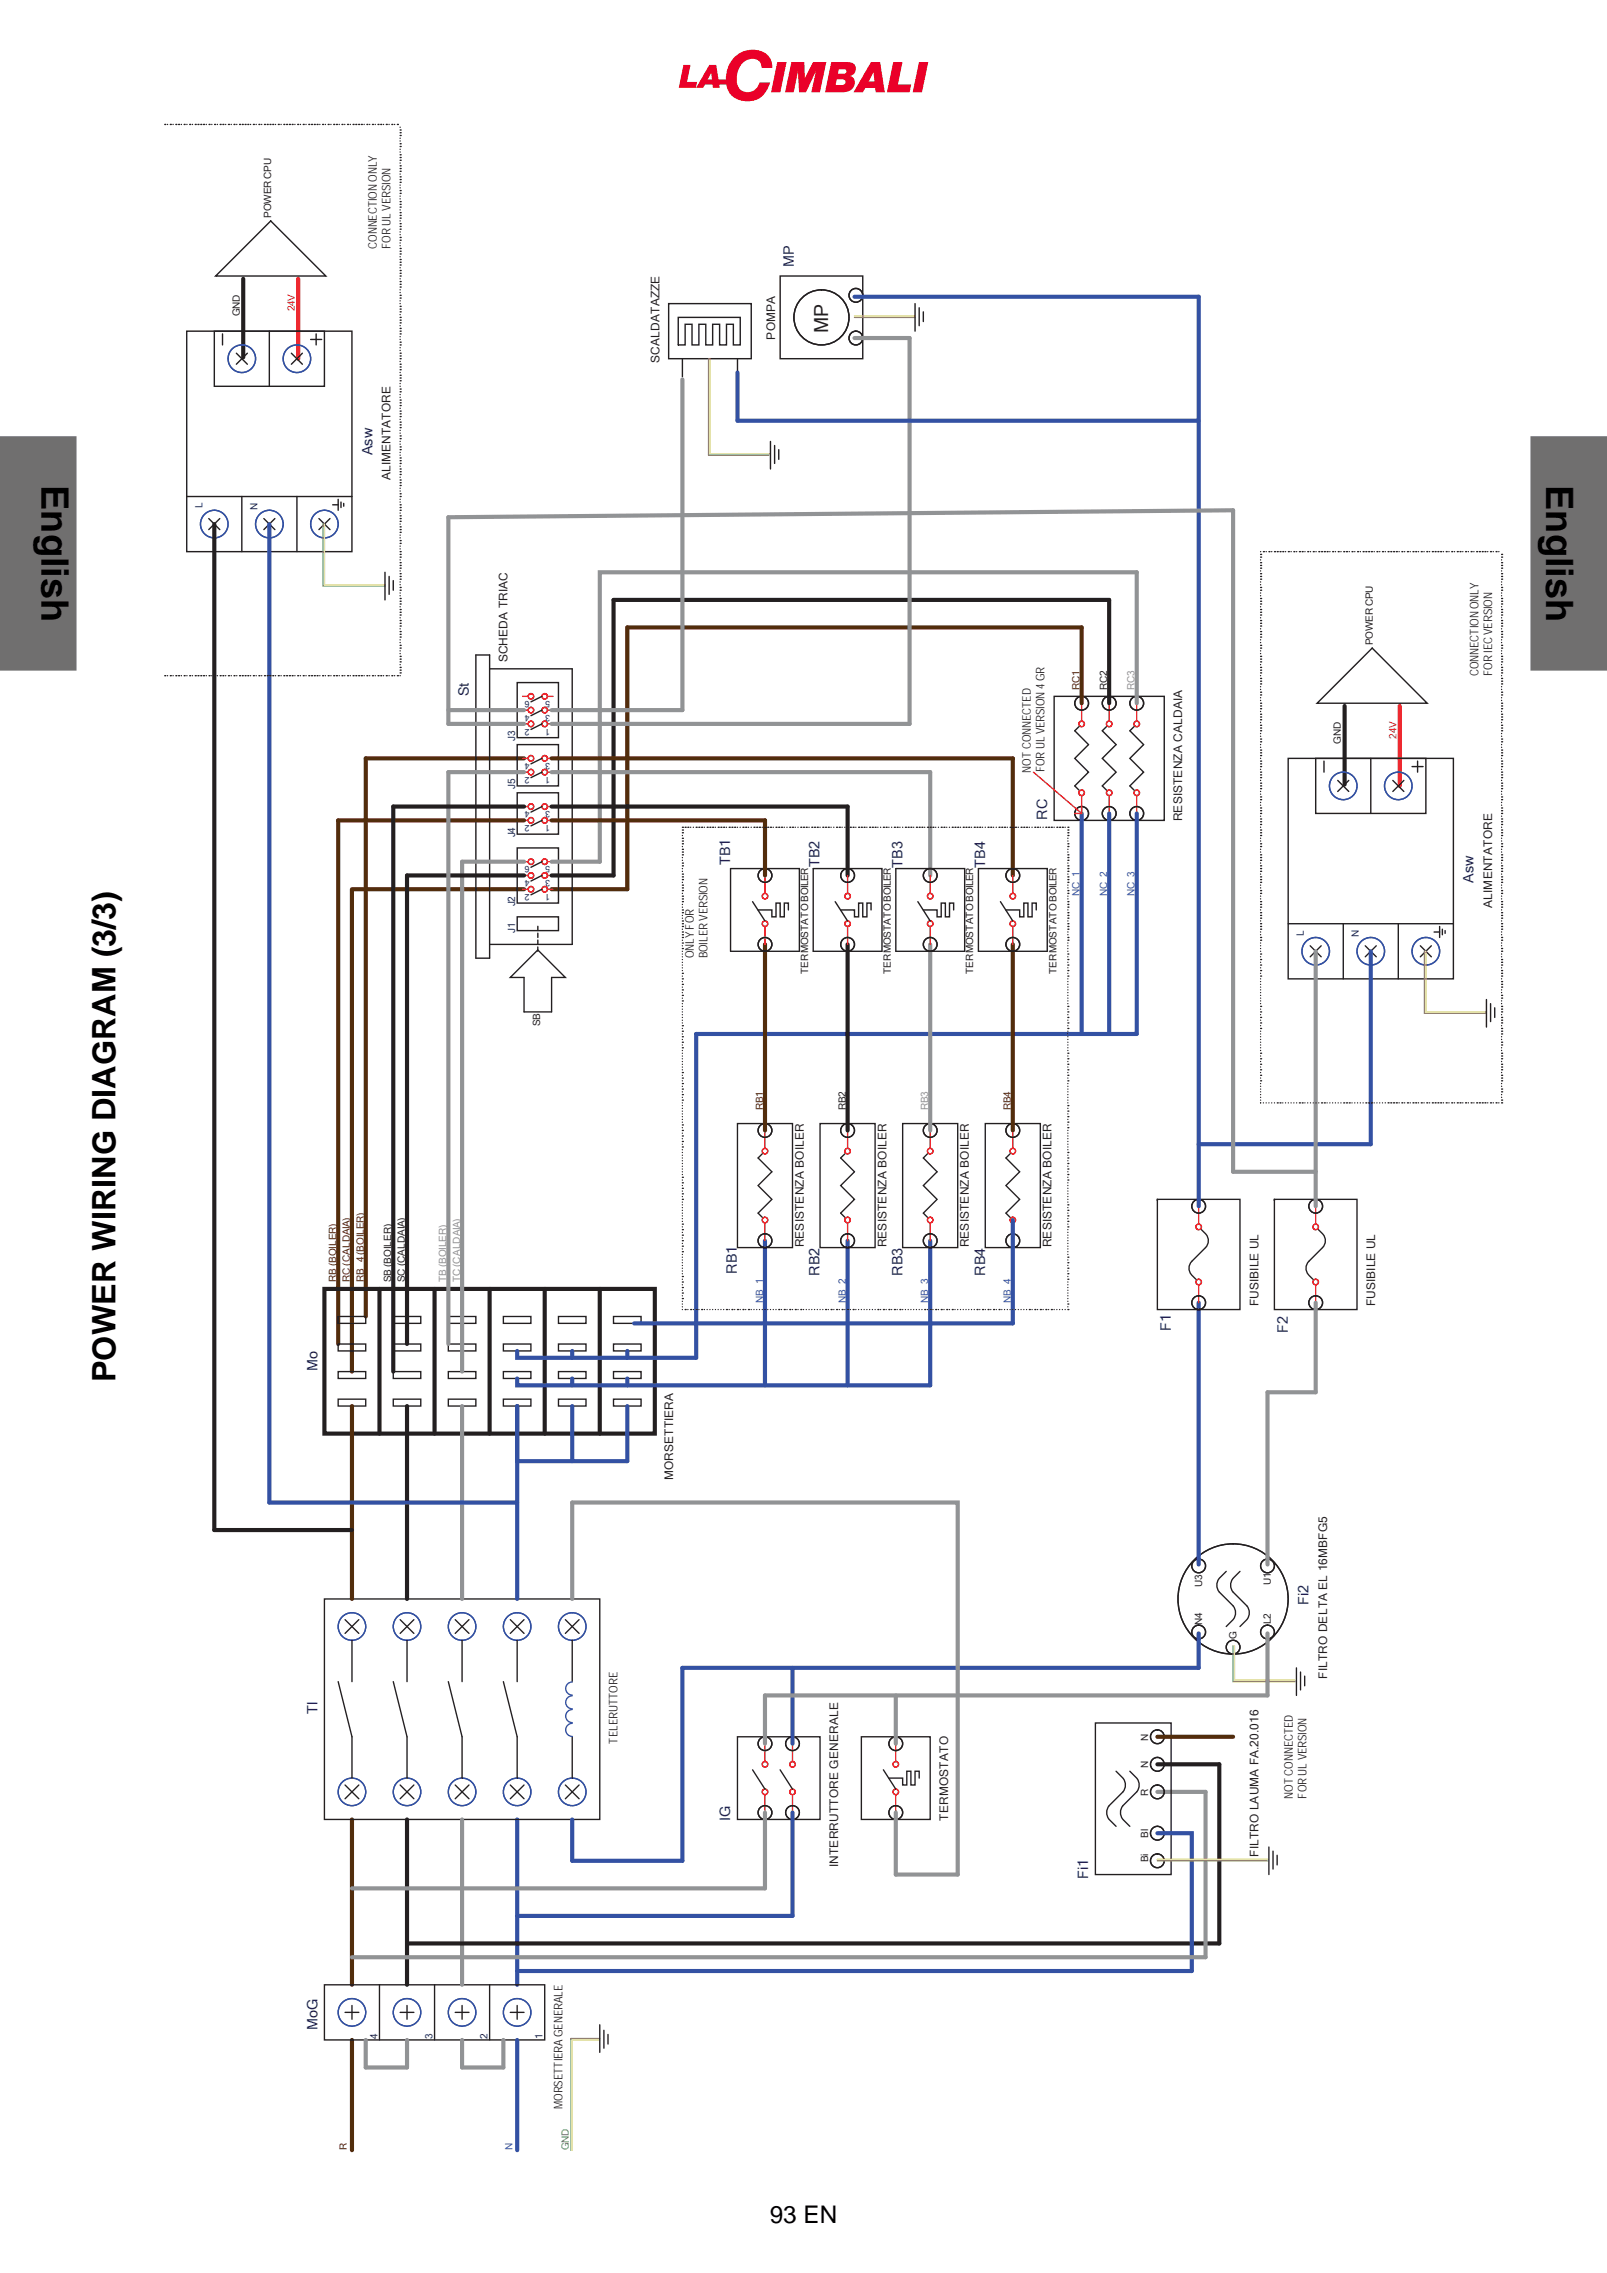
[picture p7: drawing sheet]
<svg xmlns="http://www.w3.org/2000/svg" width="210mm" height="297mm" viewBox="0 0 210 297" stroke-linecap="round" stroke-linejoin="round" font-family="sans-serif">
<defs><g id="words">
<g font-size="4.9">
<text x="5.4" y="63.4" transform="rotate(90 5.4 63.4)">English</text>
<text x="202.1" y="63.4" transform="rotate(90 202.1 63.4)">English</text>
</g>
<text font-size="4.2" x="15.1" y="180.6" transform="rotate(-90 15.1 180.6)">POWER WIRING DIAGRAM (3/3)</text>
<text font-size="3.2" x="100.6" y="290.5">93 EN</text>
<text font-size="2.5" fill="#231f20" x="108.2" y="43.5" transform="rotate(-90 108.2 43.5)">MP</text>
<g font-size="1.9" fill="#241e58">
<text x="103.7" y="34.9" transform="rotate(-90 103.7 34.9)">MP</text>
<text x="48.7" y="59.5" transform="rotate(-90 48.7 59.5)">Asw</text>
<text x="61.3" y="91" transform="rotate(-90 61.3 91)">St</text>
<text x="136.8" y="107.2" transform="rotate(-90 136.8 107.2)">RC</text>
<text x="95.4" y="113" transform="rotate(-90 95.4 113)">TB1</text>
<text x="107.1" y="113.3" transform="rotate(-90 107.1 113.3)">TB2</text>
<text x="118" y="113.4" transform="rotate(-90 118 113.4)">TB3</text>
<text x="128.7" y="113.4" transform="rotate(-90 128.7 113.4)">TB4</text>
<text x="192.5" y="115.3" transform="rotate(-90 192.5 115.3)">Asw</text>
<text x="96.3" y="166.4" transform="rotate(-90 96.3 166.4)">RB1</text>
<text x="107.1" y="166.7" transform="rotate(-90 107.1 166.7)">RB2</text>
<text x="118" y="166.7" transform="rotate(-90 118 166.7)">RB3</text>
<text x="128.7" y="166.7" transform="rotate(-90 128.7 166.7)">RB4</text>
<text x="153" y="174" transform="rotate(-90 153 174)">F1</text>
<text x="41.5" y="179.1" transform="rotate(-90 41.5 179.1)">Mo</text>
<text x="168.3" y="174.2" transform="rotate(-90 168.3 174.2)">F2</text>
<text x="171" y="209.7" transform="rotate(-90 171 209.7)">Fi2</text>
<text x="41.5" y="223.9" transform="rotate(-90 41.5 223.9)">Tl</text>
<text x="95.4" y="237.9" transform="rotate(-90 95.4 237.9)">IG</text>
<text x="142.2" y="245.5" transform="rotate(-90 142.2 245.5)">Fi1</text>
<text x="41.5" y="265.2" transform="rotate(-90 41.5 265.2)">MoG</text>
</g>
<g font-size="1.6" fill="#231f20">
<text x="49.2" y="32.5" transform="rotate(-90 49.2 32.5)">CONNECTION ONLY</text>
<text x="51" y="32.5" transform="rotate(-90 51 32.5)">FOR UL VERSION</text>
<text x="86.2" y="47.4" transform="rotate(-90 86.2 47.4)">SCALDATAZZE</text>
<text x="101.3" y="44.4" transform="rotate(-90 101.3 44.4)">POMPA</text>
<text x="51" y="62.8" transform="rotate(-90 51 62.8)">ALIMENTATORE</text>
<text x="66.3" y="86.6" transform="rotate(-90 66.3 86.6)">SCHEDA TRIAC</text>
<text x="193.2" y="88.3" transform="rotate(-90 193.2 88.3)">CONNECTION ONLY</text>
<text x="195" y="88.3" transform="rotate(-90 195 88.3)">FOR IEC VERSION</text>
<text x="134.7" y="100.9" transform="rotate(-90 134.7 100.9)">NOT CONNECTED</text>
<text x="136.5" y="100.9" transform="rotate(-90 136.5 100.9)">FOR UL VERSION 4GR</text>
<text x="154.5" y="107.3" transform="rotate(-90 154.5 107.3)">RESISTENZA CALDAIA</text>
<text x="195" y="118.6" transform="rotate(-90 195 118.6)">ALIMENTATORE</text>
<text x="90.7" y="125.2" transform="rotate(-90 90.7 125.2)">ONLY FOR</text>
<text x="92.5" y="125.2" transform="rotate(-90 92.5 125.2)">BOILER VERSION</text>
<text x="105" y="163" transform="rotate(-90 105 163)">RESISTENZA BOILER</text>
<text x="115.8" y="163" transform="rotate(-90 115.8 163)">RESISTENZA BOILER</text>
<text x="126.6" y="163" transform="rotate(-90 126.6 163)">RESISTENZA BOILER</text>
<text x="137.4" y="163" transform="rotate(-90 137.4 163)">RESISTENZA BOILER</text>
<text x="164.4" y="170.7" transform="rotate(-90 164.4 170.7)">FUSIBILE UL</text>
<text x="179.7" y="170.7" transform="rotate(-90 179.7 170.7)">FUSIBILE UL</text>
<text x="88" y="193.4" transform="rotate(-90 88 193.4)">MORSETTIERA</text>
<text x="173.4" y="219.3" transform="rotate(-90 173.4 219.3)">FILTRO DELTA EL 16MBFG5</text>
<text x="80.7" y="227.8" transform="rotate(-90 80.7 227.8)">TELERUTTORE</text>
<text x="123.9" y="237.9" transform="rotate(-90 123.9 237.9)">TERMOSTATO</text>
<text x="168.9" y="235" transform="rotate(-90 168.9 235)">NOT CONNECTED</text>
<text x="170.7" y="235" transform="rotate(-90 170.7 235)">FOR UL VERSION</text>
<text x="109.5" y="243.9" transform="rotate(-90 109.5 243.9)">INTERRUTTORE GENERALE</text>
<text x="164.4" y="242.6" transform="rotate(-90 164.4 242.6)">FILTRO LAUMA FA.20.016</text>
<text x="73.5" y="275.6" transform="rotate(-90 73.5 275.6)">MORSETTIERA GENERALE</text>
</g>
<g font-size="1.3" fill="#231f20">
<text x="35.4" y="28.5" transform="rotate(-90 35.4 28.5)">POWER CPU</text>
<text x="31.4" y="41.3" transform="rotate(-90 31.4 41.3)">GND</text>
<text x="179.4" y="84.3" transform="rotate(-90 179.4 84.3)">POWER CPU</text>
<text x="144.7" y="90.1" transform="rotate(-90 144.7 90.1)">RC2</text>
<text x="175.2" y="97.2" transform="rotate(-90 175.2 97.2)">GND</text>
<text x="105.6" y="127.3" transform="rotate(-90 105.6 127.3)">TERMOSTATOBOILER</text>
<text x="116.4" y="127.3" transform="rotate(-90 116.4 127.3)">TERMOSTATOBOILER</text>
<text x="127.2" y="127.3" transform="rotate(-90 127.2 127.3)">TERMOSTATOBOILER</text>
<text x="138.1" y="127.3" transform="rotate(-90 138.1 127.3)">TERMOSTATOBOILER</text>
<text x="70.6" y="134.1" transform="rotate(-90 70.6 134.1)">SB</text>
<text x="110.5" y="145" transform="rotate(-90 110.5 145)">RB2</text>
<text x="51.1" y="167.6" transform="rotate(-90 51.1 167.6)">SB (BOILER)</text>
<text x="52.9" y="167.6" transform="rotate(-90 52.9 167.6)">SC (CALDAIA)</text>
<text x="157.1" y="207.3" transform="rotate(-90 157.1 207.3)">U3</text>
<text x="166.1" y="207.1" transform="rotate(-90 166.1 207.1)">U1</text>
<text x="157.1" y="212.3" transform="rotate(-90 157.1 212.3)">N4</text>
<text x="161.6" y="214.2" transform="rotate(-90 161.6 214.2)">G</text>
<text x="166.1" y="212.1" transform="rotate(-90 166.1 212.1)">L2</text>
<text x="150.1" y="227.4" transform="rotate(-90 150.1 227.4)">N</text>
<text x="150.1" y="231" transform="rotate(-90 150.1 231)">N</text>
<text x="150.1" y="234.6" transform="rotate(-90 150.1 234.6)">R</text>
<text x="150.1" y="243.3" transform="rotate(-90 150.1 243.3)">Bi</text>
<text x="150.1" y="240.1" transform="rotate(-90 150.1 240.1)">Bl</text>
</g>
<g font-size="1.3" fill="#ee2424">
<text x="38.5" y="40.7" transform="rotate(-90 38.5 40.7)">24V</text>
<text x="182.5" y="96.5" transform="rotate(-90 182.5 96.5)">24V</text>
</g>
<g font-size="1.3" fill="#241e58">
<text x="26.5" y="66.4" transform="rotate(-90 26.5 66.4)">L</text>
<text x="33.6" y="66.6" transform="rotate(-90 33.6 66.6)">N</text>
<text x="67.3" y="96.8" transform="rotate(-90 67.3 96.8)">J3</text>
<text x="67.3" y="103.1" transform="rotate(-90 67.3 103.1)">J5</text>
<text x="67.3" y="109.4" transform="rotate(-90 67.3 109.4)">J4</text>
<text x="67.3" y="118.4" transform="rotate(-90 67.3 118.4)">J2</text>
<text x="67.3" y="121.9" transform="rotate(-90 67.3 121.9)">J1</text>
<text x="170.4" y="122.3" transform="rotate(-90 170.4 122.3)">L</text>
<text x="177.6" y="122.4" transform="rotate(-90 177.6 122.4)">N</text>
<text x="49.3" y="266.4" transform="rotate(-90 49.3 266.4)">4</text>
<text x="56.5" y="266.4" transform="rotate(-90 56.5 266.4)">3</text>
<text x="63.7" y="266.4" transform="rotate(-90 63.7 266.4)">2</text>
<text x="70.9" y="266.4" transform="rotate(-90 70.9 266.4)">1</text>
</g>
<g font-size="1.3" fill="#522d0c">
<text x="141.1" y="90.1" transform="rotate(-90 141.1 90.1)">RC1</text>
<text x="99.7" y="145" transform="rotate(-90 99.7 145)">RB1</text>
<text x="132.1" y="145" transform="rotate(-90 132.1 145)">RB4</text>
<text x="43.9" y="167.6" transform="rotate(-90 43.9 167.6)">RB (BOILER)</text>
<text x="45.7" y="167.6" transform="rotate(-90 45.7 167.6)">RC (CALDAIA)</text>
<text x="47.5" y="167.6" transform="rotate(-90 47.5 167.6)">RB_4 (BOILER)</text>
<text x="45.3" y="281" transform="rotate(-90 45.3 281)">R</text>
</g>
<g font-size="1.3" fill="#919395">
<text x="148.3" y="90.1" transform="rotate(-90 148.3 90.1)">RC3</text>
<text x="121.3" y="145" transform="rotate(-90 121.3 145)">RB3</text>
<text x="58.3" y="167.6" transform="rotate(-90 58.3 167.6)">TB (BOILER)</text>
<text x="60.1" y="167.6" transform="rotate(-90 60.1 167.6)">TC (CALDAIA)</text>
</g>
<g font-size="1.3" fill="#3351a3">
<text x="141.1" y="117.1" transform="rotate(-90 141.1 117.1)">NC_1</text>
<text x="144.7" y="117.1" transform="rotate(-90 144.7 117.1)">NC_2</text>
<text x="148.3" y="117.1" transform="rotate(-90 148.3 117.1)">NC_3</text>
<text x="99.7" y="170.3" transform="rotate(-90 99.7 170.3)">NB_1</text>
<text x="110.5" y="170.3" transform="rotate(-90 110.5 170.3)">NB_2</text>
<text x="121.3" y="170.3" transform="rotate(-90 121.3 170.3)">NB_3</text>
<text x="132.1" y="170.3" transform="rotate(-90 132.1 170.3)">NB_4</text>
<text x="67" y="281" transform="rotate(-90 67 281)">N</text>
</g>
<text font-size="1.3" fill="#39b54a" x="74.3" y="281" transform="rotate(-90 74.3 281)">GND</text>
<g font-size="1.1" fill="#241e58">
<text x="69.2" y="93.4" transform="rotate(-180 69.2 93.4)">4</text>
<text x="69.2" y="91.6" transform="rotate(-180 69.2 91.6)">6</text>
<text x="69.2" y="95.2" transform="rotate(-180 69.2 95.2)">2</text>
<text x="71.9" y="93.4" transform="rotate(-180 71.9 93.4)">3</text>
<text x="71.9" y="91.6" transform="rotate(-180 71.9 91.6)">5</text>
<text x="71.9" y="95.2" transform="rotate(-180 71.9 95.2)">1</text>
<text x="69.2" y="99.7" transform="rotate(-180 69.2 99.7)">4</text>
<text x="69.2" y="101.5" transform="rotate(-180 69.2 101.5)">2</text>
<text x="71.9" y="99.7" transform="rotate(-180 71.9 99.7)">3</text>
<text x="71.9" y="101.5" transform="rotate(-180 71.9 101.5)">1</text>
<text x="69.2" y="106" transform="rotate(-180 69.2 106)">4</text>
<text x="69.2" y="107.8" transform="rotate(-180 69.2 107.8)">2</text>
<text x="71.9" y="106" transform="rotate(-180 71.9 106)">3</text>
<text x="71.9" y="107.8" transform="rotate(-180 71.9 107.8)">1</text>
<text x="69.2" y="113.2" transform="rotate(-180 69.2 113.2)">6</text>
<text x="71.9" y="113.2" transform="rotate(-180 71.9 113.2)">5</text>
<text x="69.2" y="115" transform="rotate(-180 69.2 115)">4</text>
<text x="69.2" y="116.8" transform="rotate(-180 69.2 116.8)">2</text>
<text x="71.9" y="115" transform="rotate(-180 71.9 115)">3</text>
<text x="71.9" y="116.8" transform="rotate(-180 71.9 116.8)">1</text>
</g>
</g></defs>
<g fill="#706f6f" stroke="#706f6f" stroke-width=".4">
<path d="M200.2 57.2h9.9v30.2h-9.9z"/>
<path d="M-.1 57.2h9.9v30.2h-9.9z"/>
</g>
<g fill="none" stroke="#522d0c" stroke-width=".54">
<path d="M68.5 99.1h-20.7v72.9M72.1 99.1h60.3v15.3M141.3 91.9v-9.9h-59.3v34.2h-9.9M46 116.2v63M46.2 116.2h22.3M68.5 107.2h-24.3v68.4M72.1 107.2h27.9v7.2M100 123.4v24.3M132.4 123.4v24.3M46 183.7v25.2M46 237.7v21.6M151.2 226.9h9.9"/>
<path d="M46 266.5v14.5"/>
</g>
<g fill="none" stroke="#231f20" stroke-width=".18">
<path d="M21.5 16.3h.1M21.9 16.3h.1M22.3 16.3h.1M22.6 16.3h.1M23 16.3h.1M23.3 16.3h.1M23.7 16.3h.1M24.1 16.3h.1M24.4 16.3h.1M24.8 16.3h.1M25.1 16.3h.1M25.5 16.3h.1"/>
<path d="M25.9 16.3h.1M26.2 16.3h.1M26.6 16.3h.1M27 16.3h.1M27.3 16.3h.1M27.7 16.3h.1M28 16.3h.1M28.4 16.3h.1M28.8 16.3h.1M29.1 16.3h.1M29.5 16.3h.1M29.9 16.3h.1"/>
<path d="M30.2 16.3h.1M30.6 16.3h.1M30.9 16.3h.1M31.3 16.3h.1M31.7 16.3h.1M32 16.3h.1M32.4 16.3h.1M32.7 16.3h.1M33.1 16.3h.1M33.5 16.3h.1M33.8 16.3h.1M34.2 16.3h.1"/>
<path d="M34.6 16.3h.1M34.9 16.3h.1M35.3 16.3h.1M35.6 16.3h.1M36 16.3h.1M36.4 16.3h.1M36.7 16.3h.1M37.1 16.3h.1M37.5 16.3h.1M37.8 16.3h.1M38.2 16.3h.1M38.5 16.3h.1"/>
<path d="M38.9 16.3h.1M39.3 16.3h.1M39.6 16.3h.1M40 16.3h.1M40.4 16.3h.1M40.7 16.3h.1M41.1 16.3h.1M41.4 16.3h.1M41.8 16.3h.1M42.2 16.3h.1M42.5 16.3h.1M42.9 16.3h.1"/>
<path d="M43.2 16.3h.1M43.6 16.3h.1M44 16.3h.1M44.3 16.3h.1M44.7 16.3h.1M45 16.3h.1M45.4 16.3h.1M45.8 16.3h.1M46.1 16.3h.1M46.5 16.3h.1M46.9 16.3h.1M47.2 16.3h.1"/>
<path d="M47.6 16.3h.1M47.9 16.3h.1M48.3 16.3h.1M48.7 16.3h.1M49 16.3h.1M49.4 16.3h.1M49.8 16.3h.1M50.1 16.3h.1M50.5 16.3h.1M50.8 16.3h.1M51.2 16.3h.1M51.6 16.3h.1"/>
<path d="M51.9 16.3h.1M52.3 19.1h.1M52.3 18.8h.1M52.3 17.7h.1M52.3 17.3h.1M52.3 17h.1M52.3 16.6h.1M52.3 18.1h.1M52.3 18.4h.1M52.3 19.5h.1M52.3 19.9h.1M28.2 36.1l7.2-7.2 7.2 7.2z"/>
<path d="M52.3 38.9h.1M52.3 38.6h.1M52.3 37.5h.1M52.3 37.1h.1M52.3 36.8h.1M52.3 36.1h.1M52.3 35.7h.1M52.3 35.4h.1M52.3 34.6h.1M52.3 34.3h.1M52.3 33.9h.1M52.3 33.2h.1"/>
<path d="M52.3 32.8h.1M52.3 32.5h.1M52.3 31.4h.1M52.3 31h.1M52.3 29.9h.1M52.3 29.6h.1M52.3 29.2h.1M52.3 28.5h.1M52.3 28.1h.1M52.3 27.8h.1M52.3 27.1h.1M52.3 26.7h.1"/>
<path d="M52.3 26.3h.1M52.3 25.3h.1M52.3 24.9h.1M52.3 23.8h.1M52.3 23.5h.1M52.3 23.1h.1M52.3 22.4h.1M52.3 22h.1M52.3 21.7h.1M52.3 20.9h.1M52.3 20.6h.1M52.3 20.2h.1"/>
<path d="M52.3 21.3h.1M52.3 22.7h.1M52.3 24.2h.1M52.3 24.5h.1M52.3 25.6h.1M52.3 26h.1M52.3 27.4h.1M52.3 28.9h.1M52.3 30.3h.1M52.3 30.7h.1M52.3 31.7v.1M52.3 32.1h.1"/>
<path d="M52.3 33.5v.1M52.3 35h.1M52.3 36.4h.1M52.3 37.9h.1M52.3 38.2h.1M52.3 39.3h.1M52.3 39.7h.1M87.4 39.7h10.8v7.2h-10.8zM102 36.1h10.7v10.8h-10.7zM119.6 39.7v3.6M24.4 43.3h21.6v28.8h-21.6zM28 43.3h14.4v7.2h-14.4z"/>
<path d="M29.1 43.6v1.5M30.9 46.2l1.4 1.4M32.3 46.2l-1.4 1.4M35.2 43.3v7.2M38.1 46.2l1.4 1.4M39.5 46.2l-1.4 1.4M40.6 44.4h1.4M41.3 43.6v1.5M52.3 47.6h.1M52.3 46.9h.1M52.3 46.5h.1M52.3 46.2h.1"/>
<path d="M52.3 45.1h.1M52.3 44.7h.1M52.3 43.6h.1M52.3 43.3h.1M52.3 42.9h.1M52.3 42.2h.1M52.3 41.8h.1M52.3 41.5h.1M52.3 40.7h.1M52.3 40.4h.1M52.3 40h.1M52.3 41.1h.1"/>
<path d="M52.3 42.5v.1M52.3 44h.1M52.3 44.3v.1M52.3 45.4h.1M52.3 45.8h.1M52.3 47.2h.1M52.3 59.8h.1M52.3 58.8h.1M52.3 58.4h.1M52.3 57.3h.1M52.3 57h.1M52.3 55.9h.1"/>
<path d="M52.3 55.5h.1M52.3 55.2h.1M52.3 54.4h.1M52.3 54.1h.1M52.3 53.7h.1M52.3 53h.1M52.3 52.6h.1M52.3 52.3h.1M52.3 51.2h.1M52.3 50.8h.1M52.3 49.8h.1M52.3 49.4h.1"/>
<path d="M52.3 49h.1M52.3 48.3h.1M52.3 48h.1M52.3 48.7h.1M52.3 50.1h.1M52.3 50.5h.1M52.3 51.6h.1M52.3 51.9h.1M52.3 53.3v.1M52.3 54.8h.1M52.3 56.2h.1M52.3 56.6h.1"/>
<path d="M52.3 57.7h.1M52.3 58h.1M52.3 59.1h.1M52.3 59.5h.1M88.6 41.5h8.1v3.6h-.9v-2.7h-.9v2.7h-.9v-2.7h-.9v2.7h-.9v-2.7h-.9v2.7h-.9v-2.7h-.9v2.7h-.9zM89.2 46.9v2.3M96.4 46.9v2.3M100.7 57.7v3.6M101.2 58.2v2.4M101.8 58.8v1.2M120.1 40.2v2.4M120.7 40.7v1.3"/>
<path d="M24.4 64.9h21.6M27.3 67.8l1.4 1.4M28.7 67.8l-1.4 1.4M31.6 64.9v7.2M34.5 67.8l1.4 1.4M35.9 67.8l-1.4 1.4M38.8 64.9v7.2M41.7 67.8l1.4 1.4M43.1 67.8l-1.4 1.4M43.5 66h.7M44.2 65.2v1.5M44.6 65.6v.7"/>
<path d="M44.9 65.8v.3M50.3 74.8v3.6M50.8 75.3v2.4M51.4 75.9v1.2M52.3 79.6h.1M52.3 78.9h.1M52.3 78.6h.1M52.3 78.2h.1M52.3 77.1h.1M52.3 76.8h.1M52.3 75.7h.1M52.3 75.3h.1"/>
<path d="M52.3 75h.1M52.3 74.2h.1M52.3 73.9h.1M52.3 73.5h.1M52.3 72.8h.1M52.3 72.4h.1M52.3 72.1h.1M52.3 71h.1M52.3 70.6h.1M52.3 69.6h.1M52.3 69.2h.1M52.3 68.8h.1"/>
<path d="M52.3 68.1h.1M52.3 67.8h.1M52.3 67.4h.1M52.3 66.7h.1M52.3 66.3h.1M52.3 66h.1M52.3 64.9h.1M52.3 64.5h.1M52.3 63.4h.1M52.3 63.1h.1M52.3 62.7h.1M52.3 62h.1"/>
<path d="M52.3 61.6h.1M52.3 61.3h.1M52.3 60.6h.1M52.3 60.2h.1M52.3 60.9h.1M52.3 62.4h.1M52.3 63.8h.1M52.3 64.2h.1M52.3 65.2h.1M52.3 65.6h.1M52.3 67h.1M52.3 68.5h.1"/>
<path d="M52.3 69.9h.1M52.3 70.3h.1M52.3 71.4h.1M52.3 71.7h.1M52.3 73.2h.1M52.3 74.6h.1M52.3 76h.1M52.3 76.4h.1M52.3 77.5h.1M52.3 77.8h.1M52.3 79.3h.1M164.7 79.6h.1"/>
<path d="M164.7 78.9h.1M164.7 78.6h.1M164.7 78.2h.1M164.7 77.1h.1M164.7 76.8h.1M164.7 75.7h.1M164.7 75.3h.1M164.7 75h.1M164.7 74.2h.1M164.7 73.9h.1M164.7 73.5h.1M164.7 72.8h.1"/>
<path d="M164.7 72.4h.1M164.7 73.2h.1M164.7 74.6h.1M164.7 76h.1M164.7 76.4h.1M164.7 77.5h.1M164.7 77.8h.1M164.7 79.3h.1M164.7 72.1h.1M165.1 72.1h.1M165.5 72.1h.1M165.8 72.1h.1"/>
<path d="M166.2 72.1h.1M166.6 72.1h.1M166.9 72.1h.1M167.3 72.1h.1M167.6 72.1h.1M168 72.1h.1M168.4 72.1h.1M168.7 72.1h.1M169.1 72.1h.1M169.4 72.1h.1M169.8 72.1h.1M170.2 72.1h.1"/>
<path d="M170.5 72.1h.1M170.9 72.1h.1M171.2 72.1h.1M171.6 72.1h.1M172 72.1h.1M172.3 72.1h.1M172.7 72.1h.1M173.1 72.1h.1M173.4 72.1h.1M173.8 72.1h.1M174.1 72.1h.1M174.5 72.1h.1"/>
<path d="M174.9 72.1h.1M175.2 72.1h.1M175.6 72.1h.1M176 72.1h.1M176.3 72.1h.1M176.7 72.1h.1M177 72.1h.1M177.4 72.1h.1M177.8 72.1h.1M178.1 72.1h.1M178.5 72.1h.1M178.9 72.1h.1"/>
<path d="M179.2 72.1h.1M179.6 72.1h.1M179.9 72.1h.1M180.3 72.1h.1M180.7 72.1h.1M181 72.1h.1M181.4 72.1h.1M181.7 72.1h.1M182.1 72.1h.1M182.5 72.1h.1M182.8 72.1h.1M183.2 72.1h.1"/>
<path d="M183.6 72.1h.1M183.9 72.1h.1M184.3 72.1h.1M184.6 72.1h.1M185 72.1h.1M185.4 72.1h.1M185.7 72.1h.1M186.1 72.1h.1M186.5 72.1h.1M186.8 72.1h.1M187.2 72.1h.1M187.5 72.1h.1"/>
<path d="M187.9 72.1h.1M188.3 72.1h.1M188.6 72.1h.1M189 72.1h.1M189.3 72.1h.1M189.7 72.1h.1M190.1 72.1h.1M190.4 72.1h.1M190.8 72.1h.1M191.2 72.1h.1M191.5 72.1h.1M191.9 72.1h.1"/>
<path d="M192.2 72.1h.1M192.6 72.1h.1M193 72.1h.1M193.3 72.1h.1M193.7 72.1h.1M194.1 72.1h.1M194.4 72.1h.1M194.8 72.1h.1M195.1 72.1h.1M195.5 72.1h.1M195.9 72.1h.1M196.2 79.6h.1"/>
<path d="M196.2 78.9h.1M196.2 78.6h.1M196.2 78.2h.1M196.2 77.1h.1M196.2 76.8h.1M196.2 75.7h.1M196.2 75.3h.1M196.2 75h.1M196.2 74.2h.1M196.2 73.9h.1M196.2 73.5h.1M196.2 72.8h.1"/>
<path d="M196.2 72.4h.1M196.2 73.2h.1M196.2 74.6h.1M196.2 76h.1M196.2 76.4h.1M196.2 77.5h.1M196.2 77.8h.1M196.2 79.3h.1M21.5 88.3h.1M21.9 88.3h.1M22.3 88.3h.1M22.6 88.3h.1"/>
<path d="M23 88.3h.1M23.3 88.3h.1M23.7 88.3h.1M24.1 88.3h.1M24.4 88.3h.1M24.8 88.3h.1M25.1 88.3h.1M25.5 88.3h.1M25.9 88.3h.1M26.2 88.3h.1M26.6 88.3h.1M27 88.3h.1"/>
<path d="M27.3 88.3h.1M27.7 88.3h.1M28 88.3h.1M28.4 88.3h.1M28.8 88.3h.1M29.1 88.3h.1M29.5 88.3h.1M29.9 88.3h.1M30.2 88.3h.1M30.6 88.3h.1M30.9 88.3h.1M31.3 88.3h.1"/>
<path d="M31.7 88.3h.1M32 88.3h.1M32.4 88.3h.1M32.7 88.3h.1M33.1 88.3h.1M33.5 88.3h.1M33.8 88.3h.1M34.2 88.3h.1M34.6 88.3h.1M34.9 88.3h.1M35.3 88.3h.1M35.6 88.3h.1"/>
<path d="M36 88.3h.1M36.4 88.3h.1M36.7 88.3h.1M37.1 88.3h.1M37.5 88.3h.1M37.8 88.3h.1M38.2 88.3h.1M38.5 88.3h.1M38.9 88.3h.1M39.3 88.3h.1M39.6 88.3h.1M40 88.3h.1"/>
<path d="M40.4 88.3h.1M40.7 88.3h.1M41.1 88.3h.1M41.4 88.3h.1M41.8 88.3h.1M42.2 88.3h.1M42.5 88.3h.1M42.9 88.3h.1M43.2 88.3h.1M43.6 88.3h.1M44 88.3h.1M44.3 88.3h.1"/>
<path d="M44.7 88.3h.1M45 88.3h.1M45.4 88.3h.1M45.8 88.3h.1M46.1 88.3h.1M46.5 88.3h.1M46.9 88.3h.1M47.2 88.3h.1M47.6 88.3h.1M47.9 88.3h.1M48.3 88.3h.1M48.7 88.3h.1"/>
<path d="M49 88.3h.1M49.4 88.3h.1M49.8 88.3h.1M50.1 88.3h.1M50.5 88.3h.1M50.8 88.3h.1M51.2 88.3h.1M51.6 88.3h.1M51.9 88.3h.1M52.3 87.9h.1M52.3 87.6h.1M52.3 87.2h.1"/>
<path d="M52.3 86.5h.1M52.3 86.1h.1M52.3 85.8h.1M52.3 84.7h.1M52.3 84.3h.1M52.3 83.2h.1M52.3 82.9h.1M52.3 82.5h.1M52.3 81.8h.1M52.3 81.4h.1M52.3 81.1h.1M52.3 80.4h.1"/>
<path d="M52.3 80h.1M52.3 80.7h.1M52.3 82.2h.1M52.3 83.6h.1M52.3 84h.1M52.3 85v.1M52.3 85.4h.1M52.3 86.8v.1M52.3 88.3h.1M62.2 85.6h1.8v39.6h-1.8zM64 87.4h10.8v36h-10.8M67.6 89.2h5.4v7.2h-5.4z"/>
<path d="M67.6 97.3h5.4v5.4h-5.4zM70.8 94.6l-1.4 .7M70.8 92.8l-1.4 .7M70.8 91l-1.4 .7M70.8 99.1l-1.4 .7M137.8 91h14.3v16.2h-14.3zM141 95l-.6 .5 1.8 1.8-1.8 1.8 1.8 1.8-1.8 1.8 .6 .5M144.6 95l-.6 .5 1.9 1.8-1.9 1.8 1.9 1.8-1.9 1.8 .6 .5M148.2 95l-.6 .5 1.8 1.8-1.8 1.8 1.8 1.8-1.8 1.8 .6 .5M164.7 99.8h.1M164.7 99.5h.1M164.7 98.7h.1"/>
<path d="M164.7 98.4h.1M164.7 98h.1M164.7 96.9h.1M164.7 96.6h.1M164.7 95.5h.1M164.7 95.1h.1M164.7 94.8h.1M164.7 94h.1M164.7 93.7h.1M164.7 93.3h.1M164.7 92.6h.1M164.7 92.2h.1"/>
<path d="M164.7 91.9h.1M164.7 90.8h.1M164.7 90.4h.1M164.7 89.4h.1M164.7 89h.1M164.7 88.6h.1M164.7 87.9h.1M164.7 87.6h.1M164.7 87.2h.1M164.7 86.5h.1M164.7 86.1h.1M164.7 85.8h.1"/>
<path d="M164.7 84.7h.1M164.7 84.3h.1M164.7 83.2h.1M164.7 82.9h.1M164.7 82.5h.1M164.7 81.8h.1M164.7 81.4h.1M164.7 81.1h.1M164.7 80.4h.1M164.7 80h.1M164.7 80.7h.1M164.7 82.2h.1"/>
<path d="M164.7 83.6h.1M164.7 84h.1M164.7 85v.1M164.7 85.4h.1M164.7 86.8v.1M164.7 88.3h.1M164.7 89.7h.1M164.7 90.1h.1M164.7 91.2h.1M164.7 91.5h.1M164.7 93h.1M164.7 94.4h.1"/>
<path d="M164.7 95.8v.1M164.7 96.2h.1M164.7 97.3h.1M164.7 97.6v.1M164.7 99.1h.1M168.3 99.1h21.6v28.8h-21.6zM171.9 99.1h14.4v7.2h-14.4zM173 99.5v1.4M179.1 99.1v7.2M179.3 84.7l7.2 7.2h-14.4zM185.2 99.5v1.4M196.2 99.8h.1"/>
<path d="M196.2 99.5h.1M196.2 98.7h.1M196.2 98.4h.1M196.2 98h.1M196.2 96.9h.1M196.2 96.6h.1M196.2 95.5h.1M196.2 95.1h.1M196.2 94.8h.1M196.2 94h.1M196.2 93.7h.1M196.2 93.3h.1"/>
<path d="M196.2 92.6h.1M196.2 92.2h.1M196.2 91.9h.1M196.2 90.8h.1M196.2 90.4h.1M196.2 89.4h.1M196.2 89h.1M196.2 88.6h.1M196.2 87.9h.1M196.2 87.6h.1M196.2 87.2h.1M196.2 86.5h.1"/>
<path d="M196.2 86.1h.1M196.2 85.8h.1M196.2 84.7h.1M196.2 84.3h.1M196.2 83.2h.1M196.2 82.9h.1M196.2 82.5h.1M196.2 81.8h.1M196.2 81.4h.1M196.2 81.1h.1M196.2 80.4h.1M196.2 80h.1"/>
<path d="M196.2 80.7h.1M196.2 82.2h.1M196.2 83.6h.1M196.2 84h.1M196.2 85v.1M196.2 85.4h.1M196.2 86.8v.1M196.2 88.3h.1M196.2 89.7h.1M196.2 90.1h.1M196.2 91.2h.1M196.2 91.5h.1"/>
<path d="M196.2 93h.1M196.2 94.4h.1M196.2 95.8v.1M196.2 96.2h.1M196.2 97.3h.1M196.2 97.6v.1M196.2 99.1h.1M67.6 110.8h5.4v7.2h-5.4zM67.6 103.6h5.4v5.4h-5.4zM67.6 119.8h5.4v1.8h-5.4zM70.8 116.2l-1.4 .7M70.8 114.4l-1.4 .7"/>
<path d="M70.8 112.6l-1.4 .7M70.8 107.2l-1.4 .7M70.8 105.4l-1.4 .7M70.8 100.9l-1.4 .7M89.2 108.1h.1M89.2 108.5h.1M89.2 108.8h.1M89.2 109.5h.1M89.2 109.9h.1M89.2 110.3h.1M89.2 111h.1M89.2 111.3h.1"/>
<path d="M89.2 111.7h.1M89.2 112.8h.1M89.2 113.1h.1M89.2 114.2h.1M89.2 114.6h.1M89.2 114.9h.1M89.2 115.7h.1M89.2 116h.1M89.2 116.4h.1M89.2 117.1h.1M89.2 117.5h.1M89.2 117.8h.1"/>
<path d="M89.2 118.9h.1M89.2 119.3h.1M89.2 109.2h.1M89.2 110.6h.1M89.2 112.1h.1M89.2 112.4h.1M89.2 113.5h.1M89.2 113.9h.1M89.2 115.3h.1M89.2 116.7h.1M89.2 118.2h.1M89.2 118.5h.1"/>
<path d="M89.2 119.6h.1M89.2 120h.1M89.5 108.1h.1M89.9 108.1h.1M90.2 108.1h.1M90.6 108.1h.1M91 108.1h.1M91.3 108.1h.1M91.7 108.1h.1M92 108.1h.1M92.4 108.1h.1M92.8 108.1h.1"/>
<path d="M93.1 108.1h.1M93.5 108.1h.1M93.9 108.1h.1M94.2 108.1h.1M94.6 108.1h.1M94.9 108.1h.1M95.3 108.1h.1M95.5 113.5h9v10.8h-9zM95.6 108.1h.1M96 108.1h.1M96.4 108.1h.1M96.7 108.1h.1"/>
<path d="M97.1 108.1h.1M97.4 108.1h.1M97.8 108.1h.1M98.2 108.1h.1M98.3 117.8l1.7 2.5M98.5 108.1h.1M98.9 108.1h.1M99.1 118.9h1.8v.9h.5v-1.8h.6v1.8h.5v-1.8h.5v.9M99.2 108.1h.1M99.6 108.1h.1M100 108.1h.1M100.3 108.1h.1"/>
<path d="M100.7 108.1h.1M101 108.1h.1M101.4 108.1h.1M101.8 108.1h.1M102.1 108.1h.1M102.5 108.1h.1M102.8 108.1h.1M103.2 108.1h.1M103.6 108.1h.1M103.9 108.1h.1M104.3 108.1h.1M104.6 108.1h.1"/>
<path d="M105 108.1h.1M105.4 108.1h.1M105.7 108.1h.1M106.1 108.1h.1M106.3 113.5h9v10.8h-9zM106.4 108.1h.1M106.8 108.1h.1M107.2 108.1h.1M107.5 108.1h.1M107.9 108.1h.1M108.2 108.1h.1M108.6 108.1h.1"/>
<path d="M109 108.1h.1M109.1 117.8l1.7 2.5M109.3 108.1h.1M109.7 108.1h.1M109.9 118.9h1.8v.9h.5v-1.8h.5v1.8h.6v-1.8h.5v.9M110 108.1h.1M110.4 108.1h.1M110.8 108.1h.1M111.1 108.1h.1M111.5 108.1h.1M111.8 108.1h.1M112.2 108.1h.1"/>
<path d="M112.6 108.1h.1M112.9 108.1h.1M113.3 108.1h.1M113.6 108.1h.1M114 108.1h.1M114.4 108.1h.1M114.7 108.1h.1M115.1 108.1h.1M115.4 108.1h.1M115.8 108.1h.1M116.2 108.1h.1M116.5 108.1h.1"/>
<path d="M116.9 108.1h.1M117.1 113.5h9v10.8h-9zM117.2 108.1h.1M117.6 108.1h.1M118 108.1h.1M118.3 108.1h.1M118.7 108.1h.1M119 108.1h.1M119.4 108.1h.1M119.8 108.1h.1M119.9 117.8l1.7 2.5M120.1 108.1h.1"/>
<path d="M120.5 108.1h.1M120.7 118.9h1.8v.9h.5v-1.8h.5v1.8h.6v-1.8h.5v.9M120.8 108.1h.1M121.2 108.1h.1M121.6 108.1h.1M121.9 108.1h.1M122.3 108.1h.1M122.6 108.1h.1M123 108.1h.1M123.4 108.1h.1M123.7 108.1h.1M124.1 108.1h.1"/>
<path d="M124.4 108.1h.1M124.8 108.1h.1M125.2 108.1h.1M125.5 108.1h.1M125.9 108.1h.1M126.2 108.1h.1M126.6 108.1h.1M126.9 108.1h.1M127.3 108.1h.1M127.7 108.1h.1M127.9 113.5h9v10.8h-9zM128 108.1h.1"/>
<path d="M128.4 108.1h.1M128.7 108.1h.1M129.1 108.1h.1M129.5 108.1h.1M129.8 108.1h.1M130.2 108.1h.1M130.6 108.1h.1M130.7 117.8l1.7 2.5M130.9 108.1h.1M131.3 108.1h.1M131.5 118.9h1.8v.9h.5v-1.8h.5v1.8h.6v-1.8h.5v.9M131.6 108.1h.1"/>
<path d="M132 108.1h.1M132.4 108.1h.1M132.7 108.1h.1M133.1 108.1h.1M133.4 108.1h.1M133.8 108.1h.1M134.1 108.1h.1M134.5 108.1h.1M134.9 108.1h.1M135.2 108.1h.1M135.6 108.1h.1M135.9 108.1h.1"/>
<path d="M136.3 108.1h.1M136.7 108.1h.1M137 108.1h.1M137.4 108.1h.1M137.7 108.1h.1M138.1 108.1h.1M138.5 108.1h.1M138.8 108.1h.1M139.2 108.1h.1M139.6 120h.1M139.6 119.6h.1M139.6 119.3h.1"/>
<path d="M139.6 118.5h.1M139.6 118.2h.1M139.6 117.8h.1M139.6 116.7h.1M139.6 116.4h.1M139.6 115.3h.1M139.6 114.9h.1M139.6 114.6h.1M139.6 113.9h.1M139.6 113.5h.1M139.6 113.1h.1M139.6 112.4h.1"/>
<path d="M139.6 112.1h.1M139.6 111.7h.1M139.6 110.6h.1M139.6 110.3h.1M139.6 109.2h.1M139.6 108.8h.1M139.6 108.5h.1M139.6 108.1h.1M139.6 109.5h.1M139.6 109.9h.1M139.6 111h.1M139.6 111.3h.1"/>
<path d="M139.6 112.8h.1M139.6 114.2h.1M139.6 115.6v.1M139.6 116h.1M139.6 117.1h.1M139.6 117.4v.1M139.6 118.9h.1M164.7 120h.1M164.7 119.6h.1M164.7 119.3h.1M164.7 118.5h.1M164.7 118.2h.1"/>
<path d="M164.7 117.8h.1M164.7 116.7h.1M164.7 116.4h.1M164.7 115.3h.1M164.7 114.9h.1M164.7 114.6h.1M164.7 113.9h.1M164.7 113.5h.1M164.7 113.1h.1M164.7 112.4h.1M164.7 112.1h.1M164.7 111.7h.1"/>
<path d="M164.7 110.6h.1M164.7 110.3h.1M164.7 109.2h.1M164.7 108.8h.1M164.7 108.5h.1M164.7 107.7h.1M164.7 107.4h.1M164.7 107h.1M164.7 106.3h.1M164.7 105.9h.1M164.7 105.6h.1M164.7 104.5h.1"/>
<path d="M164.7 104.1h.1M164.7 103h.1M164.7 102.7h.1M164.7 102.3h.1M164.7 101.6h.1M164.7 101.2h.1M164.7 100.9h.1M164.7 100.2h.1M164.7 100.5h.1M164.7 102h.1M164.7 103.4h.1M164.7 103.8h.1"/>
<path d="M164.7 104.8v.1M164.7 105.2h.1M164.7 106.6v.1M164.7 108.1h.1M164.7 109.5h.1M164.7 109.9h.1M164.7 111h.1M164.7 111.3h.1M164.7 112.8h.1M164.7 114.2h.1M164.7 115.6v.1M164.7 116h.1"/>
<path d="M164.7 117.1h.1M164.7 117.4v.1M164.7 118.9h.1M174.8 102l1.5 1.4M176.3 102l-1.5 1.4M182 102l1.5 1.4M183.5 102l-1.5 1.4M184.5 100.2h1.5M196.2 120h.1M196.2 119.6h.1M196.2 119.3h.1M196.2 118.5h.1"/>
<path d="M196.2 118.2h.1M196.2 117.8h.1M196.2 116.7h.1M196.2 116.4h.1M196.2 115.3h.1M196.2 114.9h.1M196.2 114.6h.1M196.2 113.9h.1M196.2 113.5h.1M196.2 113.1h.1M196.2 112.4h.1M196.2 112.1h.1"/>
<path d="M196.2 111.7h.1M196.2 110.6h.1M196.2 110.3h.1M196.2 109.2h.1M196.2 108.8h.1M196.2 108.5h.1M196.2 107.7h.1M196.2 107.4h.1M196.2 107h.1M196.2 106.3h.1M196.2 105.9h.1M196.2 105.6h.1"/>
<path d="M196.2 104.5h.1M196.2 104.1h.1M196.2 103h.1M196.2 102.7h.1M196.2 102.3h.1M196.2 101.6h.1M196.2 101.2h.1M196.2 100.9h.1M196.2 100.2h.1M196.2 100.5h.1M196.2 102h.1M196.2 103.4h.1"/>
<path d="M196.2 103.8h.1M196.2 104.8v.1M196.2 105.2h.1M196.2 106.6v.1M196.2 108.1h.1M196.2 109.5h.1M196.2 109.9h.1M196.2 111h.1M196.2 111.3h.1M196.2 112.8h.1M196.2 114.2h.1M196.2 115.6v.1"/>
<path d="M196.2 116h.1M196.2 117.1h.1M196.2 117.4v.1M196.2 118.9h.1M70.3 124.1l3.6 3.6h-1.8v4.5h-3.6v-4.5h-1.8zM70.3 123.7v.6M70.3 121v.6M70.3 121.9v.6M70.3 122.8v.6M89.2 123.2h.1M89.2 123.9h.1M89.2 127.2h.1"/>
<path d="M89.2 127.9h.1M89.2 128.6h.1M89.2 129.3h.1M89.2 130.1h.1M89.2 130.8h.1M89.2 134h.1M89.2 134.7h.1M89.2 135.5h.1M89.2 136.2h.1M89.2 136.9h.1M89.2 123.6h.1M89.2 124.3h.1"/>
<path d="M89.2 124.7h.1M89.2 125h.1M89.2 125.4h.1M89.2 125.7h.1M89.2 126.1h.1M89.2 126.5h.1M89.2 126.8h.1M89.2 127.5h.1M89.2 128.3h.1M89.2 129h.1M89.2 129.7h.1M89.2 130.4h.1"/>
<path d="M89.2 131.1h.1M89.2 131.5h.1M89.2 131.9h.1M89.2 132.2h.1M89.2 132.6h.1M89.2 132.9h.1M89.2 133.3h.1M89.2 133.7h.1M89.2 134.4h.1M89.2 135.1h.1M89.2 135.8h.1M89.2 136.5h.1"/>
<path d="M89.2 137.3h.1M89.2 137.6h.1M89.2 138h.1M89.2 138.3h.1M89.2 138.7h.1M89.2 139.1h.1M89.2 139.4h.1M89.2 139.8h.1M89.2 120.3h.1M89.2 120.7h.1M89.2 121.1h.1M89.2 121.8h.1"/>
<path d="M89.2 122.1h.1M89.2 122.5h.1M89.2 121.4h.1M89.2 122.9h.1M139.5 125.4h.1M139.5 124.7h.1M139.5 123.2h.1M139.5 123.6h.1M139.5 123.9h.1M139.5 124.3h.1M139.5 125h.1M139.5 139.8h.1"/>
<path d="M139.5 139.1h.1M139.5 138.3h.1M139.5 137.6h.1M139.5 134.4h.1M139.5 133.7h.1M139.5 132.9h.1M139.5 132.2h.1M139.5 131.5h.1M139.5 127.5h.1M139.5 126.8h.1M139.5 126.1h.1M139.5 125.7h.1"/>
<path d="M139.5 126.5h.1M139.5 127.2h.1M139.5 127.9h.1M139.5 128.3h.1M139.5 128.6h.1M139.5 129h.1M139.5 129.3h.1M139.5 129.7h.1M139.5 130.1h.1M139.5 130.4h.1M139.5 130.8h.1M139.5 131.1h.1"/>
<path d="M139.5 131.9h.1M139.5 132.6h.1M139.5 133.3h.1M139.5 134h.1M139.5 134.7h.1M139.5 135.1h.1M139.5 135.5h.1M139.5 135.8h.1M139.5 136.2h.1M139.5 136.5h.1M139.5 136.9h.1M139.5 137.3h.1"/>
<path d="M139.5 138h.1M139.5 138.7h.1M139.5 139.4h.1M139.6 122.9h.1M139.6 122.5h.1M139.6 121.4h.1M139.6 121.1h.1M139.6 120.7h.1M139.6 120.3h.1M139.6 121.8h.1M139.6 122.1h.1M164.7 139.8h.1"/>
<path d="M164.7 139.1h.1M164.7 138.3h.1M164.7 137.6h.1M164.7 134.4h.1M164.7 133.7h.1M164.7 132.9h.1M164.7 132.2h.1M164.7 131.5h.1M164.7 127.5h.1M164.7 126.8h.1M164.7 126.1h.1M164.7 125.4h.1"/>
<path d="M164.7 124.7h.1M164.7 122.9h.1M164.7 122.5h.1M164.7 121.4h.1M164.7 121.1h.1M164.7 120.7h.1M164.7 120.3h.1M164.7 121.8h.1M164.7 122.1h.1M164.7 123.2h.1M164.7 123.6h.1M164.7 123.9h.1"/>
<path d="M164.7 124.3h.1M164.7 125h.1M164.7 125.7h.1M164.7 126.5h.1M164.7 127.2h.1M164.7 127.9h.1M164.7 128.3h.1M164.7 128.6h.1M164.7 129h.1M164.7 129.3h.1M164.7 129.7h.1M164.7 130.1h.1"/>
<path d="M164.7 130.4h.1M164.7 130.8h.1M164.7 131.1h.1M164.7 131.9h.1M164.7 132.6h.1M164.7 133.3h.1M164.7 134h.1M164.7 134.7h.1M164.7 135.1h.1M164.7 135.5h.1M164.7 135.8h.1M164.7 136.2h.1"/>
<path d="M164.7 136.5h.1M164.7 136.9h.1M164.7 137.3h.1M164.7 138h.1M164.7 138.7h.1M164.7 139.4h.1M168.3 120.7h21.6M171.2 123.6l1.5 1.4M172.7 123.6l-1.5 1.4M175.5 120.7v7.2M178.4 123.6l1.4 1.4M179.8 123.6l-1.4 1.4"/>
<path d="M182.7 120.7v7.2M185.6 123.6l1.4 1.4M187 123.6l-1.4 1.4M187.4 121.8h.7M188.1 121.1v1.4M188.5 121.4v.7M188.8 121.6v.4M194.2 130.6v3.6M194.8 131.1v2.4M195.3 131.7v1.2M196.2 139.8h.1M196.2 139.4h.1"/>
<path d="M196.2 139.1h.1M196.2 138.3h.1M196.2 138h.1M196.2 137.6h.1M196.2 136.5h.1M196.2 136.2h.1M196.2 135.1h.1M196.2 134.7h.1M196.2 134.4h.1M196.2 133.7h.1M196.2 133.3h.1M196.2 132.9h.1"/>
<path d="M196.2 132.2h.1M196.2 131.9h.1M196.2 131.5h.1M196.2 130.4h.1M196.2 130.1h.1M196.2 129h.1M196.2 128.6h.1M196.2 128.3h.1M196.2 127.5h.1M196.2 127.2h.1M196.2 126.8h.1M196.2 126.1h.1"/>
<path d="M196.2 125.7h.1M196.2 125.4h.1M196.2 124.3h.1M196.2 123.9h.1M196.2 122.9h.1M196.2 122.5h.1M196.2 121.4h.1M196.2 121.1h.1M196.2 120.7h.1M196.2 120.3h.1M196.2 121.8h.1M196.2 122.1h.1"/>
<path d="M196.2 123.2h.1M196.2 123.6h.1M196.2 124.7h.1M196.2 125h.1M196.2 126.5h.1M196.2 127.9h.1M196.2 129.3h.1M196.2 129.7h.1M196.2 130.8h.1M196.2 131.1h.1M196.2 132.6h.1M196.2 134h.1"/>
<path d="M196.2 135.5h.1M196.2 135.8h.1M196.2 136.9h.1M196.2 137.3h.1M196.2 138.7h.1M89.2 140.1h.1M89.2 140.9h.1M89.2 141.6h.1M89.2 142.3h.1M89.2 143h.1M89.2 143.7h.1M89.2 147h.1"/>
<path d="M89.2 147.7h.1M89.2 148.4h.1M89.2 149.1h.1M89.2 149.9h.1M89.2 153.8h.1M89.2 154.6h.1M89.2 155.3h.1M89.2 156h.1M89.2 156.7h.1M89.2 160h.1M89.2 140.5h.1M89.2 141.2h.1"/>
<path d="M89.2 141.9h.1M89.2 142.7h.1M89.2 143.4h.1M89.2 144.1h.1M89.2 144.5h.1M89.2 144.8h.1M89.2 145.2h.1M89.2 145.5v.1M89.2 145.9h.1M89.2 146.3h.1M89.2 146.6h.1M89.2 147.3v.1"/>
<path d="M89.2 148.1h.1M89.2 148.8h.1M89.2 149.5h.1M89.2 150.2h.1M89.2 150.6h.1M89.2 150.9v.1M89.2 151.3h.1M89.2 151.7h.1M89.2 152h.1M89.2 152.4h.1M89.2 152.7v.1M89.2 153.1h.1"/>
<path d="M89.2 153.5h.1M89.2 154.2h.1M89.2 154.9h.1M89.2 155.6h.1M89.2 156.3v.1M89.2 157.1h.1M89.2 157.4h.1M89.2 157.8h.1M89.2 158.1v.1M89.2 158.5h.1M89.2 158.9h.1M89.2 159.2h.1"/>
<path d="M89.2 159.6h.1M96.4 146.8h7.2v16.2h-7.2zM99.6 150.8l-.5 .5 1.8 1.8-1.8 1.8 1.8 1.8-1.8 1.8 .5 .6M107.2 146.8h7.2v16.2h-7.2zM110.4 150.8l-.5 .5 1.8 1.8-1.8 1.8 1.8 1.8-1.8 1.8 .5 .6M118 146.8h7.2v16.2h-7.2zM121.2 150.8l-.5 .5 1.8 1.8-1.8 1.8 1.8 1.8-1.8 1.8 .5 .6M128.8 146.8h7.2v16.2h-7.2zM132 150.8l-.5 .5 1.8 1.8-1.8 1.8 1.8 1.8-1.8 1.8 .5 .6M139.5 159.6h.1M139.5 158.9h.1M139.5 158.1h.1"/>
<path d="M139.5 157.4h.1M139.5 154.2h.1M139.5 153.5h.1M139.5 152.7h.1M139.5 152h.1M139.5 151.3h.1M139.5 150.6h.1M139.5 147.3h.1M139.5 146.6h.1M139.5 145.9h.1M139.5 145.2h.1M139.5 144.5h.1"/>
<path d="M139.5 141.2h.1M139.5 140.5h.1M139.5 140.1h.1M139.5 140.9h.1M139.5 141.6h.1M139.5 141.9h.1M139.5 142.3h.1M139.5 142.7h.1M139.5 143h.1M139.5 143.4h.1M139.5 143.7h.1M139.5 144.1h.1"/>
<path d="M139.5 144.8h.1M139.5 145.5h.1M139.5 146.3h.1M139.5 147h.1M139.5 147.7h.1M139.5 148.1h.1M139.5 148.4h.1M139.5 148.8h.1M139.5 149.1v.1M139.5 149.5h.1M139.5 149.9h.1M139.5 150.2h.1"/>
<path d="M139.5 150.9h.1M139.5 151.7h.1M139.5 152.4h.1M139.5 153.1h.1M139.5 153.8h.1M139.5 154.5v.1M139.5 154.9h.1M139.5 155.3h.1M139.5 155.6h.1M139.5 156h.1M139.5 156.3v.1M139.5 156.7h.1"/>
<path d="M139.5 157.1h.1M139.5 157.8h.1M139.5 158.5h.1M139.5 159.2h.1M139.5 159.9v.1M151.2 156.7h10.8v14.4h-10.8zM151.2 156.7v.2M164.7 141.2h.1M164.7 140.5h.1M164.7 144.1h.1M164.7 140.1h.1M164.7 140.9h.1"/>
<path d="M164.7 141.6h.1M164.7 141.9h.1M164.7 142.3h.1M164.7 142.7h.1M164.7 143h.1M164.7 143.4h.1M164.7 143.7h.1M165.1 144.1h.1M165.5 144.1h.1M165.8 144.1h.1M166.2 144.1h.1M166.5 156.7h10.8v14.4h-10.8z"/>
<path d="M166.5 156.7v.2M166.5 144.1h.1M166.9 144.1h.1M167.3 144.1h.1M167.6 144.1h.1M168 144.1h.1M168.4 144.1h.1M168.7 144.1h.1M169.1 144.1h.1M169.4 144.1h.1M169.8 144.1h.1M170.2 144.1h.1"/>
<path d="M170.5 144.1h.1M170.9 144.1h.1M171.2 144.1h.1M171.6 144.1h.1M172 144.1h.1M172.3 144.1h.1M172.7 144.1h.1M173.1 144.1h.1M173.4 144.1h.1M173.8 144.1h.1M174.1 144.1h.1M174.5 144.1h.1"/>
<path d="M174.9 144.1h.1M175.2 144.1h.1M175.6 144.1h.1M176 144.1h.1M176.3 144.1h.1M176.7 144.1h.1M177 144.1h.1M177.4 144.1h.1M177.8 144.1h.1M178.1 144.1h.1M178.5 144.1h.1M178.9 144.1h.1"/>
<path d="M179.2 144.1h.1M179.6 144.1h.1M179.9 144.1h.1M180.3 144.1h.1M180.7 144.1h.1M181 144.1h.1M181.4 144.1h.1M181.7 144.1h.1M182.1 144.1h.1M182.5 144.1h.1M182.8 144.1h.1M183.2 144.1h.1"/>
<path d="M183.6 144.1h.1M183.9 144.1h.1M184.3 144.1h.1M184.6 144.1h.1M185 144.1h.1M185.4 144.1h.1M185.7 144.1h.1M186.1 144.1h.1M186.5 144.1h.1M186.8 144.1h.1M187.2 144.1h.1M187.5 144.1h.1"/>
<path d="M187.9 144.1h.1M188.3 144.1h.1M188.6 144.1h.1M189 144.1h.1M189.3 144.1h.1M189.7 144.1h.1M190.1 144.1h.1M190.4 144.1h.1M190.8 144.1h.1M191.2 144.1h.1M191.5 144.1h.1M191.9 144.1h.1"/>
<path d="M192.2 144.1h.1M192.6 144.1h.1M193 144.1h.1M193.3 144.1h.1M193.7 144.1h.1M194.1 144.1h.1M194.4 144.1h.1M194.8 144.1h.1M195.1 144.1h.1M195.5 144.1h.1M195.9 144.1h.1M196.2 144.1h.1"/>
<path d="M196.2 143.7h.1M196.2 142.7h.1M196.2 142.3h.1M196.2 141.2h.1M196.2 140.9h.1M196.2 140.5h.1M196.2 140.1h.1M196.2 141.6h.1M196.2 141.9h.1M196.2 143h.1M196.2 143.4h.1M44.2 172h3.6v.9h-3.6z"/>
<path d="M44.2 175.6h3.6v.9h-3.6zM44.2 179.2h3.6v.9h-3.6zM51.4 172h3.6v.9h-3.6zM51.4 175.6h3.6v.9h-3.6zM51.4 179.2h3.6v.9h-3.6zM58.6 175.6h3.6v.9h-3.6zM58.6 172h3.6v.9h-3.6zM58.6 179.2h3.6v.9h-3.6zM65.8 175.6h3.6v.9h-3.6zM65.8 172h3.6v.9h-3.6zM65.8 179.2h3.6v.9h-3.6zM73 175.6h3.6v.9h-3.6z"/>
<path d="M73 172h3.6v.9h-3.6zM73 179.2h3.6v.9h-3.6zM80.2 175.6h3.6v.9h-3.6zM80.2 172h3.6v.9h-3.6zM80.2 179.2h3.6v.9h-3.6zM89.2 160.7h.1M89.2 161.4h.1M89.2 162.1h.1M89.2 162.8h.1M89.2 163.6h.1M89.2 166.8h.1M89.2 167.5h.1"/>
<path d="M89.2 168.2h.1M89.2 169h.1M89.2 169.7h.1M89.2 160.3h.1M89.2 161h.1M89.2 161.8h.1M89.2 162.5h.1M89.2 163.2h.1M89.2 163.9h.1M89.2 164.3h.1M89.2 164.6h.1M89.2 165h.1"/>
<path d="M89.2 165.4h.1M89.2 165.7h.1M89.2 166.1h.1M89.2 166.4h.1M89.2 167.2h.1M89.2 167.9h.1M89.2 168.6h.1M89.2 169.3h.1M89.2 170h.1M89.2 170.4h.1M89.2 170.8h.1M89.2 171.1h.1"/>
<path d="M89.5 171.1h.1M89.9 171.1h.1M90.3 171.1h.1M90.6 171.1h.1M91 171.1h.1M91.3 171.1h.1M91.7 171.1h.1M92.1 171.1h.1M92.4 171.1h.1M92.8 171.1h.1M93.1 171.1h.1M93.5 171.1h.1"/>
<path d="M93.8 171.1h.1M94.2 171.1h.1M94.6 171.1h.1M94.9 171.1h.1M95.3 171.1h.1M95.7 171.1h.1M96 171.1h.1M96.4 171.1h.1M96.7 171.1h.1M97.1 171.1h.1M97.4 171.1h.1M97.8 171.1h.1"/>
<path d="M98.2 171.1h.1M98.5 171.1h.1M98.9 171.1h.1M99.2 171.1h.1M99.6 171.1h.1M100 171.1h.1M100.3 171.1h.1M100.7 171.1h.1M101 171.1h.1M101.4 171.1h.1M101.8 171.1h.1M102.1 171.1h.1"/>
<path d="M102.5 171.1h.1M102.8 171.1h.1M103.2 171.1h.1M103.6 171.1h.1M103.9 171.1h.1M104.3 171.1h.1M104.6 171.1h.1M105 171.1h.1M105.4 171.1h.1M105.7 171.1h.1M106.1 171.1h.1M106.4 171.1h.1"/>
<path d="M106.8 171.1h.1M107.2 171.1h.1M107.5 171.1h.1M107.9 171.1h.1M108.2 171.1h.1M108.6 171.1h.1M109 171.1h.1M109.3 171.1h.1M109.7 171.1h.1M110 171.1h.1M110.4 171.1h.1M110.8 171.1h.1"/>
<path d="M111.1 171.1h.1M111.5 171.1h.1M111.8 171.1h.1M112.2 171.1h.1M112.6 171.1h.1M112.9 171.1h.1M113.3 171.1h.1M113.6 171.1h.1M114 171.1h.1M114.4 171.1h.1M114.7 171.1h.1M115.1 171.1h.1"/>
<path d="M115.4 171.1h.1M115.8 171.1h.1M116.2 171.1h.1M116.5 171.1h.1M116.9 171.1h.1M117.2 171.1h.1M117.6 171.1h.1M118 171.1h.1M118.3 171.1h.1M118.7 171.1h.1M119 171.1h.1M119.4 171.1h.1"/>
<path d="M119.8 171.1h.1M120.1 171.1h.1M120.5 171.1h.1M120.8 171.1h.1M121.2 171.1h.1M121.6 171.1h.1M121.9 171.1h.1M122.3 171.1h.1M122.6 171.1h.1M123 171.1h.1M123.4 171.1h.1M123.7 171.1h.1"/>
<path d="M124.1 171.1h.1M124.4 171.1h.1M124.8 171.1h.1M125.2 171.1h.1M125.5 171.1h.1M125.9 171.1h.1M126.2 171.1h.1M126.6 171.1h.1M127 171.1h.1M127.3 171.1h.1M127.7 171.1h.1M128 171.1h.1"/>
<path d="M128.4 171.1h.1M128.8 171.1h.1M129.1 171.1h.1M129.5 171.1h.1M129.8 171.1h.1M130.2 171.1h.1M130.6 171.1h.1M130.9 171.1h.1M131.3 171.1h.1M131.6 171.1h.1M132 171.1h.1M132.4 171.1h.1"/>
<path d="M132.7 171.1h.1M133.1 171.1h.1M133.4 171.1h.1M133.8 171.1h.1M134.1 171.1h.1M134.5 171.1h.1M134.9 171.1h.1M135.2 171.1h.1M135.6 171.1h.1M136 171.1h.1M136.3 171.1h.1M136.7 171.1h.1"/>
<path d="M137 171.1h.1M137.4 171.1h.1M137.7 171.1h.1M138.1 171.1h.1M138.5 171.1h.1M138.8 171.1h.1M139.2 171.1h.1M139.5 171.1h.1M139.5 170.4h.1M139.5 167.2h.1M139.5 166.4h.1M139.5 165.7h.1"/>
<path d="M139.5 165h.1M139.5 164.3h.1M139.5 160.3h.1M139.5 160.7h.1M139.5 161h.1M139.5 161.4h.1M139.5 161.7v.1M139.5 162.1h.1M139.5 162.5h.1M139.5 162.8h.1M139.5 163.2h.1M139.5 163.6h.1"/>
<path d="M139.5 163.9h.1M139.5 164.6h.1M139.5 165.3v.1M139.5 166.1h.1M139.5 166.8h.1M139.5 167.5h.1M139.5 167.9h.1M139.5 168.2h.1M139.5 168.6h.1M139.5 169h.1M139.5 169.3h.1M139.5 169.7h.1"/>
<path d="M139.5 170h.1M139.5 170.8h.1M155.7 166.6l.6 .6M157 160.7l.5 .5M157.6 161.3a1.28 1.28 0 0 1-.1 1.7l-1.8 1.8a1.26 1.26 0 0 0 0 1.8M171 166.6l.6 .6M172.3 160.7l.5 .5M172.9 161.3a1.28 1.28 0 0 1-.1 1.7l-1.8 1.8a1.26 1.26 0 0 0 0 1.8M44.2 182.8h3.6v.9h-3.6zM51.4 182.8h3.6v.9h-3.6zM58.6 182.8h3.6v.9h-3.6zM65.8 182.8h3.6v.9h-3.6z"/>
<path d="M73 182.8h3.6v.9h-3.6zM80.2 182.8h3.6v.9h-3.6zM42.4 208.9h36v28.8h-36zM44.2 219.7l1.8 7.2v5.4M45.1 211.6l1.8 1.8M46 214.3v5.4M46.9 211.6l-1.8 1.8M51.4 219.7l1.8 7.2v5.4M52.3 211.6l1.8 1.8M53.2 214.3v5.4M54.1 211.6l-1.8 1.8M58.6 219.7l1.8 7.2v5.4"/>
<path d="M59.5 211.6l1.8 1.8M60.4 214.3v5.4M61.3 211.6l-1.8 1.8M65.8 219.7l1.8 7.2v5.4M66.7 211.6l1.8 1.8M67.6 214.3v5.4M68.5 211.6l-1.8 1.8M73.9 211.6l1.8 1.8M74.8 214.3v5.4M75.7 211.6l-1.8 1.8M159.3 206.3a1.41 1.41 0 0 0 0 1.7M159.3 208l1.8 1.8"/>
<path d="M160.2 205.3l-.9 .9M161.1 206.3a1.4 1.4 0 0 0 0 1.7M161.1 208l1.8 1.8M161.1 211.6l-.9 .9M161.1 209.8a1.4 1.4 0 0 1 .1 1.8M162 205.3l-.9 .9M162.9 211.6l-.9 .9M162.9 209.8a1.4 1.4 0 0 1 .1 1.8M169.4 217.9v3.6M170 218.5v2.3M170.5 219v1.3M45.1 233.2l1.8 1.8"/>
<path d="M46.9 233.2l-1.8 1.8M52.3 233.2l1.8 1.8M54.1 233.2l-1.8 1.8M59.5 233.2l1.8 1.8M61.3 233.2l-1.8 1.8M66.7 233.2l1.8 1.8M68.5 233.2l-1.8 1.8M73.9 233.2l1.8 1.8M74.8 226.9v5.4M75.7 233.2l-1.8 1.8M96.4 226.9h10.8v10.8h-10.8zM98.3 231.3l1.7 2.5"/>
<path d="M101.9 231.3l1.7 2.5M112.6 226.9h9v10.8h-9zM115.4 231.3l1.7 2.5M116.2 232.3h1.8v.9h.5v-1.8h.5v1.8h.6v-1.8h.5v.9M143.1 225.1h9.9v19.8h-9.9zM144.9 235.9a1.4 1.4 0 0 0 0 1.8M144.9 237.7l.9 .9M145.8 231.4l.9 .9M146.7 235.9a1.41 1.41 0 0 0 0 1.8M146.7 237.7l.9 .9M146.7 234.1l-1.8 1.8M146.8 232.4a1.41 1.41 0 0 1 0 1.7"/>
<path d="M147.6 231.4l.9 .9M148.5 234.1l-1.8 1.8M148.6 232.4a1.4 1.4 0 0 1 0 1.7M42.4 259.3h28.8v7.2h-28.8zM49.6 259.3v7.2M56.8 259.3v7.2M64 259.3v7.2M165.8 241.3v3.6M166.4 241.9v2.3M166.9 242.4v1.3M45.1 262.9h1.8M46 262v1.8"/>
<path d="M52.3 262.9h1.8M53.2 262v1.8M59.5 262.9h1.8M60.4 262v1.8M66.7 262.9h1.8M67.6 262v1.8M78.4 264.6v3.6M78.9 265.3v2.3M79.5 265.8v1.3"/>
<circle cx="111.8" cy="38.6" r=".9"/>
<circle cx="107.3" cy="41.5" r="3.6"/>
<circle cx="111.8" cy="44.2" r=".9"/>
<circle cx="141.3" cy="91.9" r=".9"/>
<circle cx="144.9" cy="91.9" r=".9"/>
<circle cx="148.5" cy="91.9" r=".9"/>
<circle cx="100" cy="114.4" r=".9"/>
<circle cx="110.8" cy="114.4" r=".9"/>
<circle cx="121.6" cy="114.4" r=".9"/>
<circle cx="132.4" cy="114.4" r=".9"/>
<circle cx="141.3" cy="106.3" r=".9"/>
<circle cx="141.4" cy="106.3" r=".9"/>
<circle cx="144.9" cy="106.3" r=".9"/>
<circle cx="148.5" cy="106.3" r=".9"/>
<circle cx="100" cy="123.4" r=".9"/>
<circle cx="110.8" cy="123.4" r=".9"/>
<circle cx="121.6" cy="123.4" r=".9"/>
<circle cx="132.4" cy="123.4" r=".9"/>
<circle cx="100" cy="147.7" r=".9"/>
<circle cx="110.8" cy="147.7" r=".9"/>
<circle cx="121.6" cy="147.7" r=".9"/>
<circle cx="132.4" cy="147.7" r=".9"/>
<circle cx="156.6" cy="157.6" r=".9"/>
<circle cx="171.9" cy="157.6" r=".9"/>
<circle cx="100" cy="162.1" r=".9"/>
<circle cx="110.8" cy="162.1" r=".9"/>
<circle cx="121.6" cy="162.1" r=".9"/>
<circle cx="132.4" cy="162.1" r=".9"/>
<circle cx="156.6" cy="170.2" r=".9"/>
<circle cx="171.9" cy="170.2" r=".9"/>
<circle cx="156.6" cy="213.3" r=".9"/>
<circle cx="156.6" cy="204.6" r=".9"/>
<circle cx="161.1" cy="208.9" r="7.2"/>
<circle cx="161.1" cy="215.2" r=".9"/>
<circle cx="165.6" cy="213.3" r=".9"/>
<circle cx="165.6" cy="213.2" r=".9"/>
<circle cx="165.6" cy="204.6" r=".9"/>
<circle cx="100" cy="227.8" r=".9"/>
<circle cx="100" cy="236.8" r=".9"/>
<circle cx="103.6" cy="227.8" r=".9"/>
<circle cx="103.6" cy="236.8" r=".9"/>
<circle cx="117.1" cy="227.8" r=".9"/>
<circle cx="117.1" cy="236.8" r=".9"/>
<circle cx="151.2" cy="234.1" r=".9"/>
<circle cx="151.2" cy="239.5" r=".9"/>
<circle cx="151.2" cy="226.9" r=".9"/>
<circle cx="151.2" cy="230.5" r=".9"/>
<circle cx="151.2" cy="243.1" r=".9"/>
</g>
<path d="M92.6 46.9v12.6h7.9M111.7 41.5h7.9M42.4 68.5h-.2v8.1h8.1M186.3 124.3h-.2v8.1h8.1M161.1 215v4.7h8.1M151.2 243.1h14.4M78.4 266.4h-3.8v14.6" fill="none" stroke="#77c043" stroke-width=".18"/>
<path d="M92.8 46.9v12.4h7.9M111.7 41.3h7.9M42.4 68.5v7.9h7.9M186.3 124.3v7.9h7.9M161.3 215v4.6h7.9M151.2 243h14.4M78.4 266.5h-3.6v14.5" fill="none" stroke="#eee814" stroke-width=".18"/>
<g fill="none" stroke="#231f20" stroke-width=".54">
<path d="M31.8 36.4v10.3M28 68.5v131.4h18M144.9 91.9v-13.5h-64.7v36h-8.1M175.7 92.2v10.3M68.5 114.4h-15.3v61.2M68.5 105.4h-17.1v73.8M72.1 105.4h38.7v9M110.8 123.4v24.3M42.4 168.4h43.2v18.9h-43.2zM49.6 168.4v18.9M56.8 168.4v18.9M64 168.4v18.9"/>
<path d="M71.2 168.4v18.9M78.4 168.4v18.9M53.2 183.7v25.2M67.6 183.7v7.2M53.2 237.7v21.6M151.2 230.5h8.1v23.4h-106.1"/>
</g>
<path d="M39 36.4v10.5M182.9 92.2v10.5" fill="none" stroke="#ee2424" stroke-width=".54"/>
<g fill="none" stroke="#919395" stroke-width=".54">
<path d="M89.2 49.6v43.2h-17.1M111.7 44.2h7.2v50.4h-46.8M58.6 92.8h9.9M68.5 94.6h-9.9v-27l102.5-.9v86.4M148.5 91.9v-17.1h-70.1v37.8h-6.3M68.5 112.6h-8.1v66.6M68.5 100.9h-9.9v74.7M72.1 100.9h49.5v13.5M121.6 123.4v24.3M171.9 124.3v33.3M161.1 153.1h10.8M171.9 170.2v11.7h-6.3v22.5"/>
<path d="M60.4 183.7v25.2M74.8 208.9v-12.6h50.4v48.6h-8.1v-8.1M165.6 213.4v8.1h-65.6v6.3M60.4 237.7v21.6M100 236.8v9.9h-54M117.1 221.5v6.3M151.2 234.1h6.3v21.6h-111.5M47.8 266.5v3.6h5.4v-3.6M60.4 266.5v3.6h5.4v-3.6"/>
</g>
<g fill="none" stroke="#3351a3" stroke-width=".54">
<path d="M111.7 38.8h44.9v118.8M96.4 48.7v6.3h60.2M35.2 68.5v127.8h32.4M141.3 106.3v28.8M144.9 106.3v28.8M148.5 106.3v28.8h-57.5v42.3h-23.4v-.9M179.1 124.3v25.2h-22.5M132.4 159.4v13.5h-49.5M74.8 176.5v.9M82 176.5v.9M100 162.1v18.9M110.8 162.1v18.9"/>
<path d="M121.6 162.1v18.9h-54v-.9M156.6 170.2v34.2M67.6 183.7v25.2M74.8 180.1v.9M74.8 183.7v7.2M82 180.1v.9M82 183.7v7.2h-14.4M103.6 217.9v9.9M156.6 213.4v4.5h-67.4v25.2h-14.4v-5.4M67.6 237.7v21.6M103.6 236.8v13.5h-36M151.2 239.5h4.5v18h-88.1"/>
<path d="M67.6 266.5v14.5"/>
</g>
<g fill="none" stroke="#ee2424" stroke-width=".18">
<path d="M68.3 94.6h.7M68.3 92.8h.7M68.3 91h.7M68.3 99.1h.7M71.5 94.6h.8M71.5 92.8h.8M71.5 91h.8M71.5 99.1h.8M141.3 91.9v2.3M144.9 91.9v2.3M148.5 91.9v2.3M68.3 116.2h.7"/>
<path d="M68.3 114.4h.7M68.3 112.6h.7M68.3 107.2h.7M68.3 105.4h.7M68.3 100.9h.7M71.5 116.2h.8M71.5 114.4h.8M71.5 112.6h.8M71.5 107.2h.8M71.5 105.4h.8M71.5 100.9h.8M100 114.4v2.3"/>
<path d="M110.8 114.4v2.3M121.6 114.4v2.3M132.4 114.4v2.3M135 100.9l6.3 5.4v-2.4M141.3 105.4v.9h-.9M144.9 103.9v2.4M148.5 103.9v2.4M100 121.1v2.3M110.8 121.1v2.3M121.6 121.1v2.3M132.4 121.1v2.3M100 147.7v2.3"/>
<path d="M100 159.8v2.3M110.8 147.7v2.3M110.8 159.8v2.3M121.6 147.7v2.3M121.6 159.8v2.3M132.4 147.7v2.3M132.4 159.8v2.3M156.6 157.6v2.4M171.9 157.6v2.4M156.6 167.9v2.3M171.9 167.9v2.3M100 228v2.2"/>
<path d="M100 234.5v2.3M103.6 227.8v2.4M103.6 234.5v2.3M117.1 227.8v2.4M117.1 234.5v2.3"/>
<circle cx="69.4" cy="92.8" r=".36"/>
<circle cx="69.4" cy="91" r=".36"/>
<circle cx="69.4" cy="99.1" r=".36"/>
<circle cx="69.4" cy="94.6" r=".36"/>
<circle cx="71.2" cy="92.8" r=".36"/>
<circle cx="71.2" cy="91" r=".36"/>
<circle cx="71.2" cy="99.1" r=".36"/>
<circle cx="71.2" cy="94.6" r=".36"/>
<circle cx="141.3" cy="94.6" r=".36"/>
<circle cx="144.9" cy="94.6" r=".36"/>
<circle cx="148.5" cy="94.6" r=".36"/>
<circle cx="69.4" cy="116.2" r=".36"/>
<circle cx="69.4" cy="105.4" r=".36"/>
<circle cx="69.4" cy="107.2" r=".36"/>
<circle cx="69.4" cy="100.9" r=".36"/>
<circle cx="69.4" cy="112.6" r=".36"/>
<circle cx="69.4" cy="114.4" r=".36"/>
<circle cx="71.2" cy="105.4" r=".36"/>
<circle cx="71.2" cy="116.2" r=".36"/>
<circle cx="71.2" cy="100.9" r=".36"/>
<circle cx="71.2" cy="107.2" r=".36"/>
<circle cx="71.2" cy="112.6" r=".36"/>
<circle cx="71.2" cy="114.4" r=".36"/>
<circle cx="100" cy="117.1" r=".36"/>
<circle cx="110.8" cy="117.1" r=".36"/>
<circle cx="121.6" cy="117.1" r=".36"/>
<circle cx="132.4" cy="117.1" r=".36"/>
<circle cx="141.3" cy="103.6" r=".36"/>
<circle cx="144.9" cy="103.6" r=".36"/>
<circle cx="148.5" cy="103.6" r=".36"/>
<circle cx="100" cy="120.7" r=".36"/>
<circle cx="110.8" cy="120.7" r=".36"/>
<circle cx="121.6" cy="120.7" r=".36"/>
<circle cx="132.4" cy="120.7" r=".36"/>
<circle cx="100" cy="150.4" r=".36"/>
<circle cx="100" cy="159.4" r=".36"/>
<circle cx="110.8" cy="150.4" r=".36"/>
<circle cx="110.8" cy="159.4" r=".36"/>
<circle cx="121.6" cy="150.4" r=".36"/>
<circle cx="121.6" cy="159.4" r=".36"/>
<circle cx="132.3" cy="150.4" r=".36"/>
<circle cx="132.3" cy="159.4" r=".36"/>
<circle cx="156.6" cy="167.5" r=".36"/>
<circle cx="156.6" cy="160.3" r=".36"/>
<circle cx="171.9" cy="167.5" r=".36"/>
<circle cx="171.9" cy="160.3" r=".36"/>
<circle cx="100" cy="234.1" r=".36"/>
<circle cx="100" cy="230.5" r=".36"/>
<circle cx="103.6" cy="230.5" r=".36"/>
<circle cx="103.6" cy="234.1" r=".36"/>
<circle cx="117.1" cy="234.1" r=".36"/>
<circle cx="117.1" cy="230.5" r=".36"/>
</g>
<g fill="none" stroke="#3351a3" stroke-width=".18">
<path d="M74.8 219.8a.86 .86 0 0 0-.9 .8 .86 .86 0 0 0 .9 .9M74.8 225.2a.86 .86 0 0 0-.9 .8 .86 .86 0 0 0 .9 .9M74.8 223.4a.85 .85 0 0 0-.9 .8 .85 .85 0 0 0 .9 .9M74.8 221.6a.85 .85 0 0 0-.9 .8 .85 .85 0 0 0 .9 .9"/>
<circle cx="31.6" cy="46.9" r="1.8"/>
<circle cx="38.8" cy="46.9" r="1.8"/>
<circle cx="28" cy="68.5" r="1.8"/>
<circle cx="35.2" cy="68.5" r="1.8"/>
<circle cx="42.4" cy="68.5" r="1.8"/>
<circle cx="175.5" cy="102.7" r="1.8"/>
<circle cx="182.7" cy="102.7" r="1.8"/>
<circle cx="171.9" cy="124.3" r="1.8"/>
<circle cx="179.1" cy="124.3" r="1.8"/>
<circle cx="186.3" cy="124.3" r="1.8"/>
<circle cx="46" cy="212.5" r="1.8"/>
<circle cx="53.2" cy="212.5" r="1.8"/>
<circle cx="60.4" cy="212.5" r="1.8"/>
<circle cx="67.6" cy="212.5" r="1.8"/>
<circle cx="74.8" cy="212.5" r="1.8"/>
<circle cx="46" cy="234.1" r="1.8"/>
<circle cx="53.2" cy="234.1" r="1.8"/>
<circle cx="60.4" cy="234.1" r="1.8"/>
<circle cx="67.6" cy="234.1" r="1.8"/>
<circle cx="74.8" cy="234.1" r="1.8"/>
<circle cx="46" cy="262.9" r="1.8"/>
<circle cx="53.2" cy="262.9" r="1.8"/>
<circle cx="60.4" cy="262.9" r="1.8"/>
<circle cx="67.6" cy="262.9" r="1.8"/>
</g>
<path d="M92.9 9.5l.1 .9h-.5zM92.7 8.5l-1.7 3h.9l.2-.5h1l.1 .5h.9l-.1-.5h.9a2.67 2.67 0 0 0 3.4 2.2 3 3 0 0 0 2.3-2.4h-1.4a1.5 1.5 0 0 1-1.6 1.2 1.5 1.5 0 0 1-1.3-1.6 2.64 2.64 0 0 1 1.5-2.6 1.18 1.18 0 0 1 1.7 1.1h1.4a2.27 2.27 0 0 0-2.5-2.4 3.6 3.6 0 0 0-3.5 3.9h-1l-.3-1.9zM120.1 8.1l-.8 4h1.2l.8-4zM116.7 8.1l-.8 4h3l.2-1.1h-1.8l.6-2.9zM114.1 9.5l.2 1.1h-.8zM113.8 8.1l-2.3 4h1.3l.3-.6h1.3v.6h1.2l-.6-4zM109.6 9l.8 .1 .2 .2-.1 .2-.3 .1h-.7zM109.3 10.4h1l.1 .1 .1 .2-.1 .3-.4 .1h-.8zM108.6 8.1l-.8 4h2.3a1.3 1.3 0 0 0 1.3-.5 1.3 1.3 0 0 0 .1-1.4l-.4-.3a.94 .94 0 0 0 .7-1.1 .94 .94 0 0 0-1.1-.7zM103.4 8.1l-.8 4h1.1l.6-2.8 .1 2.8h.9l1.3-2.8-.6 2.8h1.1l.9-4h-1.7l-1.1 2.1-.1-2.1zM101.6 8.1l-.8 4h1.2l.8-4zM89.3 8.5l-.6 3h2.2l.2-.8h-1.3l.4-2.2z" fill="#ea0029"/>
<use href="#words"/>
</svg>
